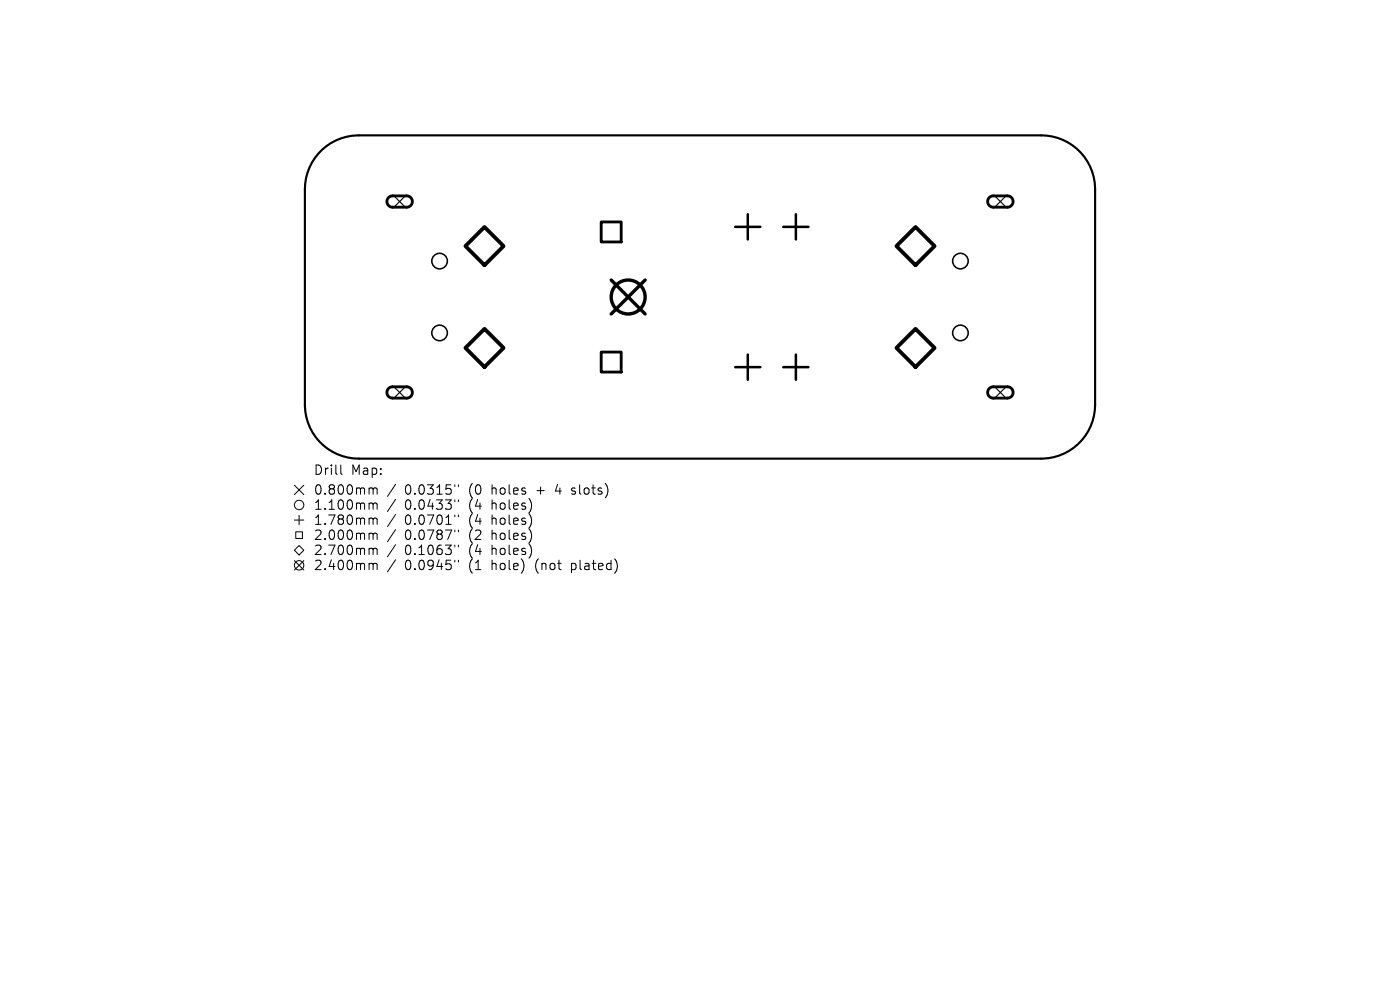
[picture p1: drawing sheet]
<svg xmlns="http://www.w3.org/2000/svg" width="297mm" height="210mm" viewBox="0 0 297 210" stroke-linecap="round" stroke-linejoin="round" font-family="sans-serif">
<defs><g id="words">
<g font-size="2.8">
<text x="66.5" y="101">Drill</text>
<text x="74.5" y="101">Map:</text>
<text x="66.5" y="105.2">0.800mm</text>
<text x="85.9" y="105.2">0.0315&quot;</text>
<text x="99.6" y="105.2">(0</text>
<text x="104.6" y="105.2">holes</text>
<text x="114.3" y="105.2">+</text>
<text x="118.5" y="105.2">4</text>
<text x="122.1" y="105.2">slots)</text>
<text x="66.5" y="108.4">1.100mm</text>
<text x="66.5" y="111.6">1.780mm</text>
<text x="85.9" y="108.4">0.0433&quot;</text>
<text x="85.9" y="111.6">0.0701&quot;</text>
<text x="99.6" y="108.4">(4</text>
<text x="99.6" y="111.6">(4</text>
<text x="104.6" y="108.4">holes)</text>
<text x="104.6" y="111.6">holes)</text>
<text x="66.5" y="114.8">2.000mm</text>
<text x="66.5" y="118">2.700mm</text>
<text x="85.9" y="114.8">0.0787&quot;</text>
<text x="85.9" y="118">0.1063&quot;</text>
<text x="99.6" y="114.8">(2</text>
<text x="99.6" y="118">(4</text>
<text x="104.6" y="114.8">holes)</text>
<text x="104.6" y="118">holes)</text>
<text x="66.5" y="121.2">2.400mm</text>
<text x="85.9" y="121.2">0.0945&quot;</text>
<text x="99.6" y="121.2">(1</text>
<text x="104.6" y="121.2">hole)</text>
<text x="114" y="121.2">(not</text>
<text x="121.8" y="121.2">plated)</text>
</g>
</g></defs>
<path d="M68.3 31.8a11.4 11.4 0 0 1 7.8-3.1h144.8a11.4 11.4 0 0 1 11.4 11.4v45.8a11.4 11.4 0 0 1-11.4 11.4h-144.8a11.4 11.4 0 0 1-11.4-11.4v-45.8a11.4 11.4 0 0 1 3.6-8.3z" fill="none" stroke="#000" stroke-width=".46"/>
<path d="M83.6 41.6l2.4 2.4M86 41.6l-2.4 2.4M211 41.6l2.4 2.4M213.4 41.6l-2.4 2.4M83.6 82.1l2.4 2.4M86 82.1l-2.4 2.4M211 82.1l2.4 2.4M213.4 82.1l-2.4 2.4" fill="none" stroke="#000" stroke-width=".24"/>
<path d="M82.4 41.9l.8-.3h3.1a1.2 1.2 0 0 1 1.2 1.2 1.2 1.2 0 0 1-1.2 1.2h-3a1.2 1.2 0 0 1-1.1-.8 1.2 1.2 0 0 1 .2-1.3zM127.5 47.1h4.3v4.2h-4.3zM209.9 41.9l.7-.3h3.1a1.2 1.2 0 0 1 1.2 1.2 1.2 1.2 0 0 1-1.2 1.2h-3a1.2 1.2 0 0 1-1.1-.8 1.2 1.2 0 0 1 .3-1.3zM127.5 74.7h4.3v4.2h-4.3zM82.4 82.4l.8-.3h3.1a1.2 1.2 0 0 1 1.2 1.2 1.2 1.2 0 0 1-1.2 1.2h-3a1.2 1.2 0 0 1-1.1-.8 1.2 1.2 0 0 1 .2-1.3zM209.9 82.4l.7-.3h3.1a1.2 1.2 0 0 1 1.2 1.2 1.2 1.2 0 0 1-1.2 1.2h-3a1.2 1.2 0 0 1-1.1-.8 1.2 1.2 0 0 1 .3-1.3z" fill="none" stroke="#000" stroke-width=".6"/>
<g fill="none" stroke="#000" stroke-width=".33">
<circle cx="93.3" cy="55.4" r="1.65"/>
<circle cx="203.7" cy="55.4" r="1.65"/>
<circle cx="93.3" cy="70.6" r="1.65"/>
<circle cx="203.7" cy="70.6" r="1.65"/>
</g>
<path d="M156 48.1h5.3M158.6 45.5v5.3M166.2 48.1h5.3M168.8 45.5v5.3M156 77.9h5.3M158.6 75.2v5.4M166.2 77.9h5.3M168.8 75.2v5.4" fill="none" stroke="#000" stroke-width=".53"/>
<path d="M98.7 52.2l4.1-4 4 4-4 4.1zM190.2 52.2l4-4 4.1 4-4.1 4.1zM98.7 73.8l4.1-4 4 4-4 4.1zM190.2 73.8l4-4 4.1 4-4.1 4.1z" fill="none" stroke="#000" stroke-width=".81"/>
<g fill="none" stroke="#000" stroke-width=".72">
<path d="M129.7 59.4l7.2 7.2M136.9 59.4l-7.2 7.2"/>
<circle cx="133.3" cy="63" r="3.6"/>
</g>
<g fill="none" stroke="#000" stroke-width=".21">
<path d="M72.3 98.6v1.7l.3 .3M62.5 102.9l2 2M62.5 110.3h2M62.5 118.9l2 2M62.7 112.8h1.5v1.4h-1.5zM63.5 115.7l1 1-1 1-1-1zM63.5 109.3v2M64.5 102.9l-2 2M64.5 118.9l-2 2M78.6 103.5h.3l.3 .3M78.6 106.7h.3l.3 .3M78.6 109.9h.3l.3 .3"/>
<path d="M78.6 113.1l.5 .1 .1 .2M78.6 116.3h.3l.3 .3M78.6 119.5h.3l.3 .3M79.2 103.8l.2-.3 .5 .1 .1 1.2M79.2 103.8v1M79.2 107v1M79.2 110.2v1M79.2 113.4v1M79.2 116.6v1M79.2 119.8v1M79.2 107l.2-.3 .5 .1 .1 1.2M79.2 110.2l.2-.3 .5 .1 .1 1.2"/>
<path d="M79.2 113.4l.2-.3 .5 .1 .1 1.2M79.2 116.6l.2-.3 .5 .1 .1 1.2M79.2 119.8l.2-.3 .5 .1 .1 1.2M83.9 102.7l-1.7 2.6M83.9 105.9l-1.7 2.6M83.9 109.1l-1.7 2.6M83.9 112.3l-1.7 2.6M83.9 115.5l-1.7 2.6M83.9 118.7l-1.7 2.6M96.5 102.8v.4M96.5 106v.4M96.5 109.2v.4"/>
<path d="M96.5 112.4v.4M96.5 115.6v.4M96.5 118.8v.4M97.3 102.8v.4M97.3 106v.4M97.3 109.2v.4M97.3 112.4v.4M97.3 115.6v.4M97.3 118.8v.4M121.3 104.7l.1 .1M121.3 103.6v.5"/>
<circle cx="63.5" cy="119.9" r="1"/>
<circle cx="63.5" cy="107.1" r="1"/>
</g>
<use href="#words"/>
</svg>
